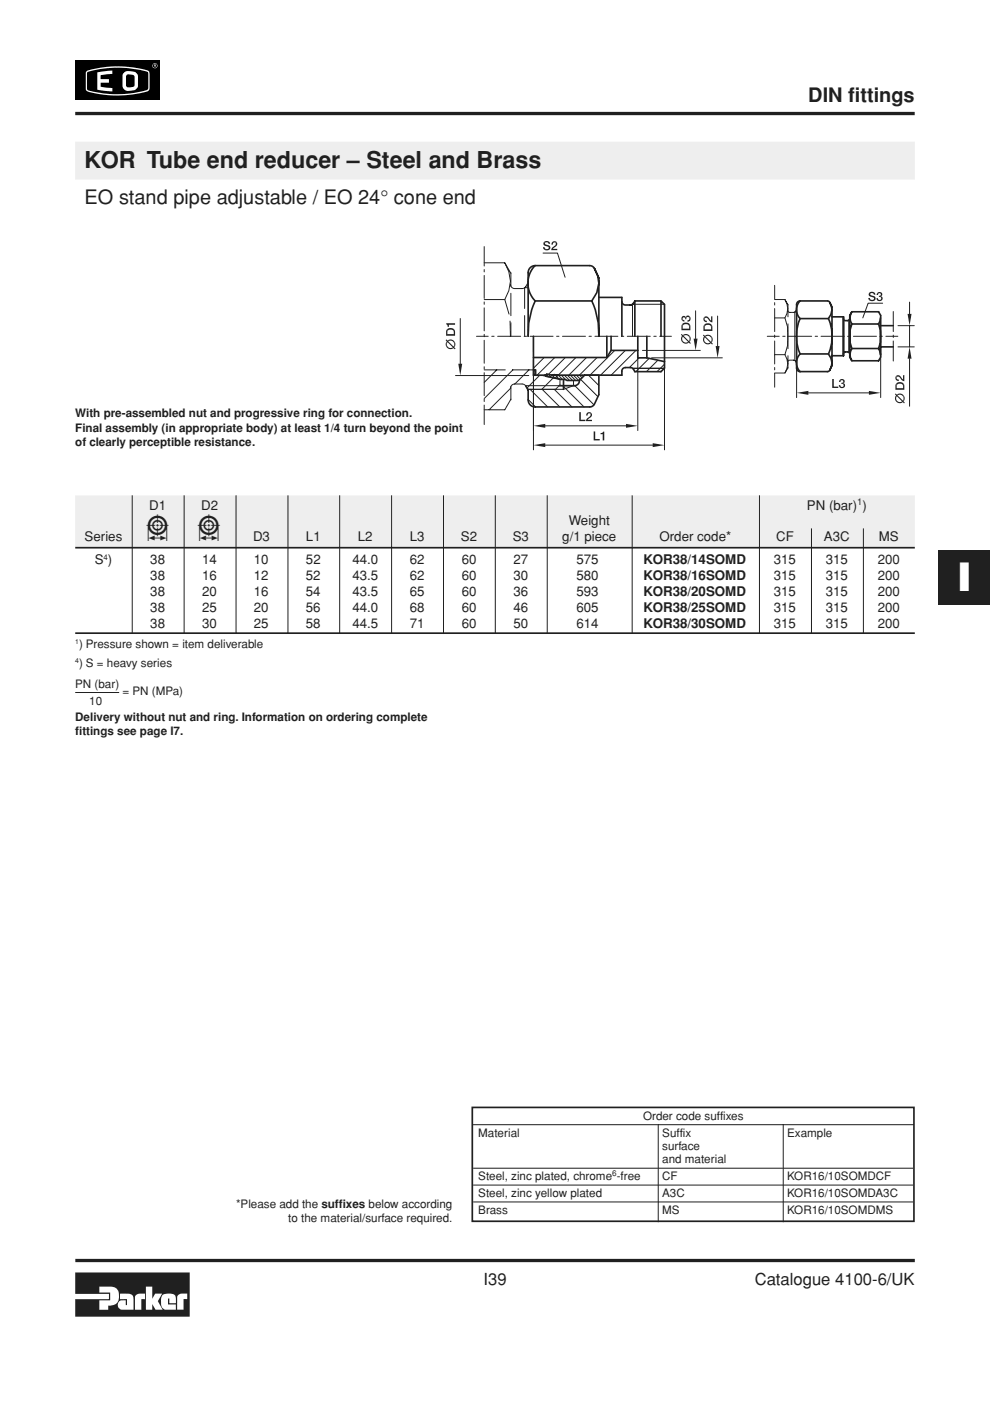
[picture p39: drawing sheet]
<svg xmlns="http://www.w3.org/2000/svg" width="210mm" height="297mm" viewBox="0 0 210 297" stroke-linecap="round" stroke-linejoin="round" font-family="sans-serif">
<defs><g id="words">
<text font-size="8.5" fill="#fff" x="203.1" y="125.2">I</text>
<g font-size="7.1" fill="#231f20">
<text x="31" y="114.8">5</text>
<text x="41.9" y="114.8">5</text>
</g>
<text font-size="4.9" fill="#231f20" x="17.9" y="35.6">KOR Tube end reducer – Steel and Brass</text>
<g font-size="4.2" fill="#231f20">
<text x="171.4" y="21.6">DIN fittings</text>
<text x="17.9" y="43.3">EO stand pipe adjustable / EO 24° cone end</text>
</g>
<g font-size="3.5" fill="#231f20">
<text x="102.5" y="272.4">I39</text>
<text x="160" y="272.4">Catalogue 4100-6/UK</text>
</g>
<g font-size="2.8" fill="#231f20">
<text x="31.6" y="108">D1</text>
<text x="42.6" y="108">D2</text>
<text x="120.6" y="111.4">Weight</text>
<text x="171.1" y="108">PN (bar) )</text>
<text x="17.9" y="114.8">Series</text>
<text x="20.1" y="119.6">S )</text>
<text x="31.9" y="119.6">38</text>
<text x="42.9" y="119.6">14</text>
<text x="53.6" y="114.8">D3</text>
<text x="53.8" y="119.6">10</text>
<text x="64.9" y="119.6">52</text>
<text x="64.9" y="114.8">L1</text>
<text x="74.7" y="119.6">44.0</text>
<text x="75.9" y="114.8">L2</text>
<text x="86.9" y="114.8">L3</text>
<text x="86.9" y="119.6">62</text>
<text x="97.7" y="114.8">S2</text>
<text x="97.9" y="119.6">60</text>
<text x="108.7" y="114.8">S3</text>
<text x="108.9" y="119.6">27</text>
<text x="119.2" y="114.8">g/1 piece</text>
<text x="122.2" y="119.6">575</text>
<text x="136.4" y="119.6">KOR38/14SOMD</text>
<text x="139.8" y="114.8">Order code*</text>
<text x="164.1" y="119.6">315</text>
<text x="164.6" y="114.8">CF</text>
<text x="174.7" y="114.8">A3C</text>
<text x="175.1" y="119.6">315</text>
<text x="186.1" y="119.6">200</text>
<text x="186.3" y="114.8">MS</text>
<text x="31.9" y="123">38</text>
<text x="42.9" y="123">16</text>
<text x="53.8" y="123">12</text>
<text x="64.9" y="123">52</text>
<text x="74.7" y="123">43.5</text>
<text x="86.9" y="123">62</text>
<text x="97.9" y="123">60</text>
<text x="108.9" y="123">30</text>
<text x="122.2" y="123">580</text>
<text x="136.4" y="123">KOR38/16SOMD</text>
<text x="164.1" y="123">315</text>
<text x="175.1" y="123">315</text>
<text x="186.1" y="123">200</text>
<text x="31.9" y="126.3">38</text>
<text x="31.9" y="129.7">38</text>
<text x="42.9" y="126.3">20</text>
<text x="42.9" y="129.7">25</text>
<text x="53.8" y="126.3">16</text>
<text x="53.8" y="129.7">20</text>
<text x="64.9" y="126.3">54</text>
<text x="64.9" y="129.7">56</text>
<text x="74.7" y="126.3">43.5</text>
<text x="74.7" y="129.7">44.0</text>
<text x="86.9" y="126.3">65</text>
<text x="86.9" y="129.7">68</text>
<text x="97.9" y="126.3">60</text>
<text x="97.9" y="129.7">60</text>
<text x="108.9" y="126.3">36</text>
<text x="108.9" y="129.7">46</text>
<text x="122.2" y="126.3">593</text>
<text x="122.2" y="129.7">605</text>
<text x="136.4" y="126.3">KOR38/20SOMD</text>
<text x="136.4" y="129.7">KOR38/25SOMD</text>
<text x="164.1" y="126.3">315</text>
<text x="164.1" y="129.7">315</text>
<text x="175.1" y="126.3">315</text>
<text x="175.1" y="129.7">315</text>
<text x="186.1" y="126.3">200</text>
<text x="186.1" y="129.7">200</text>
<text x="31.9" y="133.1">38</text>
<text x="42.9" y="133.1">30</text>
<text x="53.8" y="133.1">25</text>
<text x="64.9" y="133.1">58</text>
<text x="74.7" y="133.1">44.5</text>
<text x="86.9" y="133.1">71</text>
<text x="97.9" y="133.1">60</text>
<text x="108.9" y="133.1">50</text>
<text x="122.2" y="133.1">614</text>
<text x="136.4" y="133.1">KOR38/30SOMD</text>
<text x="164.1" y="133.1">315</text>
<text x="175.1" y="133.1">315</text>
<text x="186.1" y="133.1">200</text>
</g>
<g font-size="2.5" fill="#231f20">
<text x="15.9" y="88.5">With pre-assembled nut and progressive ring for connection.</text>
<text x="15.9" y="91.5">Final assembly (in appropriate body) at least 1/4 turn beyond the point</text>
<text x="15.9" y="94.5">of clearly perceptible resistance.</text>
<text x="16.8" y="137.4">) Pressure shown = item deliverable</text>
<text x="16.8" y="141.4">) S = heavy series</text>
<text x="15.9" y="145.9">PN (bar)</text>
<text x="18.9" y="149.4">10</text>
<text x="26" y="147.4">= PN (MPa)</text>
<text x="15.9" y="152.9">Delivery without nut and ring. Information on ordering complete</text>
<text x="15.9" y="155.9">fittings see page I7.</text>
<text x="136.3" y="237.5">Order code suffixes</text>
<text x="101.4" y="241">Material</text>
<text x="140.4" y="243.9">surface</text>
<text x="140.4" y="241">Suffix</text>
<text x="166.9" y="241">Example</text>
<text x="101.4" y="250.3">Steel, zinc plated, chrome -free</text>
<text x="140.4" y="246.7">and material</text>
<text x="140.4" y="250.3">CF</text>
<text x="166.9" y="250.3">KOR16/10SOMDCF</text>
<text x="50" y="256.1">*Please add the suffixes below according</text>
<text x="101.4" y="253.8">Steel, zinc yellow plated</text>
<text x="101.4" y="257.4">Brass</text>
<text x="140.4" y="253.8">A3C</text>
<text x="140.4" y="257.4">MS</text>
<text x="166.9" y="253.8">KOR16/10SOMDA3C</text>
<text x="166.9" y="257.4">KOR16/10SOMDMS</text>
<text x="61.1" y="259.1">to the material/surface required.</text>
</g>
<text font-size="2" fill="#231f20" x="181.7" y="107.1">1</text>
<g font-size="1.7" fill="#231f20">
<text x="22" y="118.6">4</text>
<text x="129.8" y="249.4">6</text>
</g>
<g font-size="1.4" fill="#231f20">
<text x="15.9" y="136.6">1</text>
<text x="15.9" y="140.6">4</text>
</g>
</g></defs>
<path d="M208.9 11.1h1.1M208.9 285.9h1.1" fill="none" stroke="#000" stroke-width=".21"/>
<g fill="#fff">
<path d="M206 9.6h3.9v3h-3.9z"/>
<path d="M206 284.5h3.9v3h-3.9z"/>
<path d="M204.2 288.5h5.7v7h-5.7z"/>
<path d="M204.2 1.6h5.7v7h-5.7z"/>
</g>
<path d="M16 12.9h18v8.3h-18z" fill="#000"/>
<circle cx="32.9" cy="13.9" r=".54" fill="#fff"/>
<circle cx="32.9" cy="13.9" r=".46" fill="#000"/>
<path d="M32.6 13.7l.5 .1v.4l-.4-.2-.1 .2z" fill="#fff"/>
<path d="M32.7 13.8l.3 .1h-.3z" fill="#000"/>
<path d="M18.4 15.1a21.9 21.9 0 0 1 13.1 0l.2 .7-.1 3.3a6.5 6.5 0 0 1-3.5 .9 20.9 20.9 0 0 1-9.8-.8l-.1-.3v-3.5z" fill="#fff"/>
<path d="M18.5 15.3a22 22 0 0 1 12.8 0l.1 .3v3.3a19.8 19.8 0 0 1-9 .9h-.6a7.4 7.4 0 0 1-3.3-.9z" fill="#000"/>
<g fill="#fff">
<path d="M20.6 15.3l3.2-.3v.7l-2.5 .3v.8h1.8v.7h-1.8v.9l2.5 .3v.7l-3.2-.4z"/>
<path d="M26.2 15.5a2.43 2.43 0 0 1 2.9 .2l.2 .5-.2 2.4a2.34 2.34 0 0 1-2.9 .2l-.2-.5v-2.3z"/>
</g>
<path d="M26.8 15.9l.5-.1a1 1 0 0 1 1.2 .5v1.7a1.21 1.21 0 0 1-1.6 .4l-.2-.3z" fill="#000"/>
<path d="M15.9 269.8h24.3v9.4h-24.3v-3.8h7.2v-1.1h-7.2z" fill="#231f20"/>
<g fill="#fff">
<path d="M21.1 272.8h1.9a1.8 1.8 0 0 1 2.2 2.1 1.85 1.85 0 0 1-2.3 1.9v.9h-1.8v-2h2.3v-1.7h-2.3z"/>
<path d="M30.9 272.8h1.4v2.6l.6-1.1h1.5l-.9 1.6 1 1.8h-1.5l-.7-1.2v1.2h-1.4z"/>
<path d="M34.4 274.6a2.29 2.29 0 0 1 2.8 .2l.1 1.5h-1.4v-1h-.3v1.3h1.7v1.1l-2.5-.1a2.51 2.51 0 0 1-.4-3z"/>
<path d="M28.7 274.7l.9-.4h1.1v1.1h-.7v2.3h-1.4v-2.7z"/>
<path d="M25.4 274.3a3.5 3.5 0 0 1 2.8 .5l.1 2.9h-2.6a1.07 1.07 0 0 1-.7-1.4 1.07 1.07 0 0 1 1.5-.6h.2v1h.2v-1.3h-1.5z"/>
<path d="M37.7 274.7l.8-.4h1.2v1.1h-.8v2.3h-1.3v-2.7z"/>
</g>
<path d="M198.9 116.7h11v11.6h-11z" fill="#231f20"/>
<path d="M15.9 24.1h178M16 267.3h178" fill="none" stroke="#231f20" stroke-width=".7" stroke-linecap="butt"/>
<path d="M136.2 74.3h12.3M147.5 65.9v5.9" fill="none" stroke="#231f20" stroke-width=".21"/>
<g fill="#231f20">
<path d="M147.1 71.8h.8l-.4 2.5z"/>
<path d="M146.2 71.2l.2 .6-.2 .7z" fill-rule="evenodd"/>
<path d="M144.9 71l.6-.2 .5 .2 .2 .2v.6l-.3-.6-.5-.1-.5 .1z" fill-rule="evenodd"/>
<path d="M144.6 71.8l.1 .2a.78 .78 0 0 0 1.2 .5v.2l-.2 .1a1.04 1.04 0 0 1-1.1-.3z" fill-rule="evenodd"/>
<path d="M144.6 71.2v1.3l-.2-.6z" fill-rule="evenodd"/>
<path d="M144.5 70.8l.3 .3 .1-.1v.2l1.1 1.1 .2-1.1v1.3l.3 .2-.2 .2-.2-.3-.2 .1v-.2l-1.1-1.1-.2 1.1v-1.3l-.2-.2z" fill-rule="evenodd"/>
<path d="M144.8 68.6l.5-.2 .7 .1 .1 .1v1.1v-.4a.68 .68 0 0 0-.7-.6 .68 .68 0 0 0-.7 .7z" fill-rule="evenodd"/>
<path d="M144.7 68.6v1.1h1.4v-1.1l.3 .5v.9h-1.9v-.9z" fill-rule="evenodd"/>
<path d="M146.2 67l.2 .4a.62 .62 0 0 1-.6 .8v-.3l.3-.2z" fill-rule="evenodd"/>
<path d="M145.5 67l.3-.1 .4 .1v.6a.33 .33 0 0 0-.4-.4 .33 .33 0 0 0-.3 .4z" fill-rule="evenodd"/>
<path d="M145.3 67.1l.1 .1 .1-.2v.7h-.2z" fill-rule="evenodd"/>
<path d="M144.7 67.6l.4 .3v.3l-.4-.1z" fill-rule="evenodd"/>
<path d="M144.7 67.1h.6v.5a.28 .28 0 0 0-.3-.3 .28 .28 0 0 0-.3 .3v.4a.67 .67 0 0 1 0-.9z" fill-rule="evenodd"/>
</g>
<path d="M138.1 75.9h15.1M152.1 67v6.4" fill="none" stroke="#231f20" stroke-width=".21"/>
<g fill="#231f20">
<path d="M151.7 73.4h.9l-.5 2.5z"/>
<path d="M150.9 71.3l.2 .6-.2 .7z" fill-rule="evenodd"/>
<path d="M149.6 71.1a1.01 1.01 0 0 1 1.3 .2v.7l-.1-.2a.78 .78 0 0 0-1.2-.4z" fill-rule="evenodd"/>
<path d="M149.3 72a.78 .78 0 0 0 1.2 .6l.1 .3a1 1 0 0 1-1.3-.3z" fill-rule="evenodd"/>
<path d="M149.3 71.4v1.2l-.2-.5z" fill-rule="evenodd"/>
<path d="M149.2 71l.2 .2 .2-.1v.3l1.1 1.1 .2-1.2v1.3l.2 .3-.1 .2-.3-.3-.1 .1-.1-.3-1-1.1-.2 1.1v-1.2l-.3-.3z" fill-rule="evenodd"/>
<path d="M149.4 68.8l.5-.3 .7 .1 .2 .2v1v-.4a.53 .53 0 0 0-.6-.5h-.3a.52 .52 0 0 0-.5 .6z" fill-rule="evenodd"/>
<path d="M149.3 68.8l.1 1h1.4v-1l.2 .4v1h-1.9l.1-1z" fill-rule="evenodd"/>
<path d="M149.4 67.2a1.03 1.03 0 0 1 1.3 .7l.1 .1v-.9h.2v1.2l-.4-.1-.5-.6a.38 .38 0 0 0-.4-.2 .38 .38 0 0 0-.3 .3z" fill-rule="evenodd"/>
<path d="M149.3 67.2l.1 .6 .5 .2v.3a.65 .65 0 0 1-.7-.4 .65 .65 0 0 1 .1-.7z" fill-rule="evenodd"/>
</g>
<path d="M113.1 71.3v8.2M128.7 71.3v4.5M129.6 71.3v3M135.2 74.3v1.6M137.1 71.3v4.6" fill="none" stroke="#231f20" stroke-width=".35"/>
<path d="M96.6 79.6h15.5M97.6 67.5v9.6M113.1 71.3v3.4M113.1 76.2v3.4" fill="none" stroke="#231f20" stroke-width=".21"/>
<g fill="#231f20">
<path d="M97.2 77.1h.8l-.4 2.5z"/>
<path d="M96.3 72.4l.2 .5-.2 .7z" fill-rule="evenodd"/>
<path d="M95 72.1l.5-.1 .5 .1 .3 .3v.6v-.2a.78 .78 0 0 0-1.3-.4z" fill-rule="evenodd"/>
<path d="M94.7 73a.78 .78 0 0 0 .5 .7 .78 .78 0 0 0 .8-.1v.3l-.2 .1-.8-.1-.3-.3z" fill-rule="evenodd"/>
<path d="M94.7 72.4v1.2l-.2-.6z" fill-rule="evenodd"/>
<path d="M94.6 72l.3 .2 .1-.1v.3l1.2 1.1 .1-1.1v1.2l.3 .3-.2 .2-.2-.3-.2 .1v-.3l-1.1-1.1-.2 1.1v-1.2l-.2-.3z" fill-rule="evenodd"/>
<path d="M94.8 69.8l.5-.2h.7l.2 .2v1v-.3a.68 .68 0 0 0-.7-.6 .68 .68 0 0 0-.6 .6z" fill-rule="evenodd"/>
<path d="M94.8 69.8l.1 1h1.3v-1l.3 .5v.9h-1.9v-1z" fill-rule="evenodd"/>
<path d="M94.6 68.5h1.9v.4h-1.3v.4h-.3z" fill-rule="evenodd"/>
</g>
<g fill="none" stroke="#231f20" stroke-width=".21">
<path d="M102.7 52.3v4.1M102.7 57.2v.4M102.7 58.4v4.9M102.7 64v.5M102.7 65.3v4.8M102.7 70.9v.5M102.7 72.1v4.9M102.7 77.8v.5M102.7 79v4.9M113.1 79.4v16M140.9 72.3v23.1M102.7 84.6v.5"/>
<path d="M102.7 85.9v4.1M115.6 94.4h22.8"/>
</g>
<g fill="#231f20">
<path d="M113.1 94.4l2.5-.4v.8z"/>
<path d="M138.4 94l2.5 .4-2.5 .4z"/>
<path d="M125.9 91.5h.3v1.6h1v.3h-1.3z" fill-rule="evenodd"/>
<path d="M127.3 91.8l.8-.3v1.9h-.3v-1.3h-.5z" fill-rule="evenodd"/>
</g>
<path d="M102.7 78.4h4.4M105.3 78.4l-2.6 2.7M108.6 78.4h4.5M108.7 78.4l-6 6.1M112.2 78.4l-3.1 3a.91 .91 0 0 0-.9 .9M113.1 79.4v11.9M114.5 79.5l-2.8 2.8M135.2 75.3v16M108.3 84.6l-1.3 2.3h-4.3M108.3 82.3l-4.6 4.6M115.6 90.3h17.1M117.3 80.1l-2.4 2.4" fill="none" stroke="#231f20" stroke-width=".21"/>
<path d="M118.5 79.5h13.4M129.6 74.3h5.6" fill="none" stroke="#231f20" stroke-width=".35"/>
<g fill="#231f20">
<path d="M113.1 90.3l2.5-.4v.8z"/>
<path d="M132.7 89.9l2.5 .4-2.5 .4z"/>
<path d="M122.8 87.4h.3v1.6h1v.3h-1.3z" fill-rule="evenodd"/>
<path d="M124.9 87.6h.5l.1 .4-.9 1h.9v.3h-1.3l.2-.5 .6-.5a.36 .36 0 0 0 .2-.4 .36 .36 0 0 0-.3-.3z" fill-rule="evenodd"/>
<path d="M124.4 87.6l.5-.2 .5 .2-.6 .1-.2 .4h-.3z" fill-rule="evenodd"/>
</g>
<g fill="none" stroke="#231f20" stroke-width=".35">
<path d="M126.1 57a1.15 1.15 0 0 0-1.1-.7h-11.5a1.5 1.5 0 0 0-1.5 1.5v13.5a15.6 15.6 0 0 1 1.5-7.5h12M126.1 57a5.6 5.6 0 0 1-.6 6.8M126.1 57l.9 1.9v12.4a15.6 15.6 0 0 0-1.5-7.5M113.1 79.5h2.5l.2 .3M115.8 79.8l3.1 .6 .8 .1 .5 .2h2.6M117.2 79.5h-.2h.4M117.9 79.5h.2M118.5 79.5l-1-.1-.2 .2-1.4-.3-.1 .5M127 63.1h4.9M129.6 74.3l-.9 1.5h-15.6M132.6 77.9h1.1M134.6 63.8l-.7 .8-1.3 .1a.75 .75 0 0 1-.7-.8"/>
<path d="M134.6 63.8h5.5M134.6 63.8v7.5M135.2 75.9h1.9l3.8 .8M140.9 64.5l-.8-.7v7.5M140.9 78.1l-.8 .7h-5.5l-.3-.5M111.5 81.9l.5 .8M118.6 81.8h3.2a1.05 1.05 0 0 0 1-1.2l1.2-1.1h3v4.2l-.9 1.9a1.15 1.15 0 0 1-1.1 .7h-11.5a1.49 1.49 0 0 1-1.5-1.5v-2.3M119.5 80.5v2"/>
</g>
<g fill="none" stroke="#231f20" stroke-width=".21">
<path d="M102.7 55.7h4.3a6.9 6.9 0 0 1 0 7.8M107 55.7l1.3 2.3M108.3 57.8v2.9M115.1 53.7h3.1l1.6 5.1M101 71.3h2.5M102.7 63.5h4.3l.9 3.1M104.3 71.3h.5M105.5 71.3h4.9M108.1 68.1l.1 3.2M108.3 62.2v4.7M108.3 68.4v2.9M111.1 71.3h.5"/>
<path d="M111.2 61v4.4M111.2 66.9v4.4M111.3 61h.5M111.8 60.1l-.7 1-2 .1a.91 .91 0 0 1-.9-.9M112.4 71.3h4.9M113.1 79.6h1.9l3.7 .8v1.2l-.9 .9M115.8 79.6l.3 .2M116.3 79.4l.6 .6M117.1 79.6l.6 .6M117.7 79.5l.8 .9M118 71.3h.5M118.3 79.5l1 .9"/>
<path d="M119 79.5l1 1.1M119.3 71.3h4.8M119.6 79.5l1.2 1.2M120.3 79.5l1.1 1.2M120.9 79.5l1.2 1.2M121.6 79.5l1.1 1.2M122.2 79.5l4.6 4.6M122.9 79.5l.5 .6M123.5 79.5l.2 .3M124.8 79.5l2.2 2.2M124.9 71.3h.5M126.1 71.3h4.9"/>
<path d="M131.8 71.3h.5M133 71.3h4.9M138.6 71.3h.5M139.9 71.3h2.5M140.9 78.1h-6.8h6.8M140.9 64.5h-6.8v6.8M108.3 81.9v2.9M109.1 81.4h1.7l.7 .5M111.4 81.8h10.4M112 84.7l1.6 1.6M112.4 82.5l3.7 3.8M115 82.5l3.7 3.8"/>
<path d="M117.5 82.5l3.8 3.8M119.3 81.8l4.5 4.5M121.6 80.7v1.1l-2.1 .7h-7.5M121.9 81.8l4 4"/>
</g>
<g fill="#231f20">
<path d="M115.1 52.4h.4l.1 .3 .4 .1h-.7z" fill-rule="evenodd"/>
<path d="M115.3 51.4h.6a.3 .3 0 0 0-.3 .3 .3 .3 0 0 0 .4 .2 .57 .57 0 0 1 .7 .4 .57 .57 0 0 1-.4 .7l-.6 .1-.4-.3h.7a.32 .32 0 0 0 .3-.3 .32 .32 0 0 0-.4-.3 .56 .56 0 0 1-.6-.2 .56 .56 0 0 1 0-.6z" fill-rule="evenodd"/>
<path d="M115.4 51.3a.76 .76 0 0 1 1.2 .4h-.3l-.2-.3z" fill-rule="evenodd"/>
<path d="M117.5 51.4h.6v.4l-.9 1h.9v.2h-1.2l.2-.5 .5-.4a.38 .38 0 0 0 .3-.4 .38 .38 0 0 0-.4-.3z" fill-rule="evenodd"/>
<path d="M117.1 51.3a.66 .66 0 0 1 1 .1h-.7l-.2 .5h-.3z" fill-rule="evenodd"/>
</g>
<path d="M113.4 56.3a5.4 5.4 0 0 0 .1 7.5M113.1 78.4h.5v1.1M131.9 63.1v8.2M131.9 78.7v.8" fill="none" stroke="#231f20" stroke-width=".35"/>
<g fill="#231f20">
<path d="M113.1 78.4h.5l-.3 .6z"/>
<path d="M113.1 78.4l.2 .6-.2 .5z"/>
<path d="M113.3 79l.3 .5h-.5z"/>
<path d="M113.6 78.4v1.1l-.3-.5z"/>
</g>
<path d="M132.6 77.9a.75 .75 0 0 0-.7 .8M133.7 77.9l.6 .4M135.2 71.3v3M140.9 64.5v13.6" fill="none" stroke="#231f20" stroke-width=".35"/>
<g fill="none" stroke="#231f20" stroke-width=".21">
<path d="M113.1 75.8h.1M115.4 75.8l-2.3 2.3M117.6 75.8l-3.7 3.7M119.9 75.8l-4 4M122.1 75.8l-4.4 4.4M124.4 75.8l-3.8 3.7M126.6 75.8l-3.8 3.7M130.3 74.3l-5.2 5.2M131.9 79.5h-.1M132.6 74.3l-5.3 5.2M134.8 74.3l-5.2 5.2M135.5 75.9l-2.1 2"/>
<path d="M137.6 76l-2.8 2.8M139.5 76.4l-2.4 2.4M140.9 77.2l-1.6 1.6M190.4 69h3.5M190.4 73.5h3.5M192.8 64.1v2.5M192.8 69v4.5M192.8 76v10.1"/>
</g>
<g fill="#231f20">
<path d="M192.4 66.6h.9l-.5 2.4z"/>
<path d="M192.8 73.5l.5 2.5h-.9z"/>
<path d="M191.6 83.8l.2 .6-.2 .7z" fill-rule="evenodd"/>
<path d="M190.3 83.6l.5-.2 .4 .1 .4 .3v.7v-.2a.78 .78 0 0 0-1.3-.5z" fill-rule="evenodd"/>
<path d="M190 84.5l.3 .6 .4 .1 .5-.1 .1 .3-.6 .1-.5-.2-.2-.2z" fill-rule="evenodd"/>
<path d="M190 83.8v1.3l-.2-.6z" fill-rule="evenodd"/>
<path d="M189.9 83.4l.2 .3 .2-.1v.2l1.1 1.1 .2-1.1v1.3l.2 .3-.1 .1-.3-.2-.1 .1-.1-.3-1-1.1-.2 1.1v-1.3l-.3-.2z" fill-rule="evenodd"/>
<path d="M190.1 81.2l.4-.2 .8 .1 .2 .1v1.1v-.4a.68 .68 0 0 0-.7-.6 .68 .68 0 0 0-.7 .7z" fill-rule="evenodd"/>
<path d="M190.1 81.2v1.1h1.4v-1.1l.2 .5v.9h-1.9v-.9z" fill-rule="evenodd"/>
<path d="M190.1 79.6h.6l.8 .9v-1h.2v1.3l-.5-.2-.5-.6a.34 .34 0 0 0-.4-.1 .34 .34 0 0 0-.2 .3z" fill-rule="evenodd"/>
<path d="M190 79.7l.1-.1v.7l.5 .2v.3a.65 .65 0 0 1-.7-.3 .65 .65 0 0 1 .1-.8z" fill-rule="evenodd"/>
</g>
<g fill="none" stroke="#231f20" stroke-width=".21">
<path d="M164.2 60.5v2.9M164.2 64.2v.5M164.2 65.4v4.9M164.2 71v.5M164.2 72.3v4.9M164.2 77.9v.5M164.2 79.2v2.9M166.4 67.4l.6 1.9v2M167.1 64.6v2.6M167.1 68.7v2.6M168.5 66.2v5.1M168.9 72.3v12"/>
<path d="M180 67.9v3.4M186.7 72.3v12M189.4 66.1v4.2M189.4 71v.5M189.4 72.3v4.2M171.4 83.3h12.8"/>
</g>
<path d="M168.9 64.6v6.7a7.9 7.9 0 0 1 .7-3.8M169.6 75h6M169.6 78.8h5.8M176.4 65.1v6.2a7.9 7.9 0 0 0-.8-3.8M178.8 67.2v4.1v-4.1M180.2 66.9v4.4M180.6 68.7l-.4 1.3v1.3M186.3 68.7l.3 1.3 .1 1.3M186.7 66.9v4.4" fill="none" stroke="#231f20" stroke-width=".35"/>
<g fill="#231f20">
<path d="M184.2 82.9l2.5 .4-2.5 .4z"/>
<path d="M168.9 83.3l2.5-.4v.8z"/>
<path d="M176.4 80.4h.4v1.6h.9v.3h-1.3z" fill-rule="evenodd"/>
<path d="M177.9 81.6h.3l.2 .4 .6 .1a.76 .76 0 0 1-1 0z" fill-rule="evenodd"/>
<path d="M178.4 81.4h.7l.1 .3-.1 .4-.6-.1a.33 .33 0 0 0 .4-.3 .33 .33 0 0 0-.5-.3z" fill-rule="evenodd"/>
<path d="M178.4 81.2h.6l-.2 .1 .3 .1h-.7z" fill-rule="evenodd"/>
<path d="M178 80.6h.5l-.2 .1-.1 .3h-.3z" fill-rule="evenodd"/>
<path d="M178.1 80.5l.4-.1a.5 .5 0 0 1 .5 .2 .5 .5 0 0 1 0 .6h-.6a.28 .28 0 0 0 .4-.3 .28 .28 0 0 0-.3-.3z" fill-rule="evenodd"/>
</g>
<g fill="none" stroke="#231f20" stroke-width=".21">
<path d="M162.7 71.3h2.5M164.2 75.2h2.2M164.2 79.1h2.2M164.2 63.5h2.2M166 71.3h.5M166.4 75.2a3.4 3.4 0 0 1 0 3.9l.7-1.1M167 76.8l.3-.4h1l.3 .1 .2 .4M167 71.3v2l-.6 1.9M167.1 64.6l-.7-1.1a3.5 3.5 0 0 1 0 3.9h-2.2M167.1 71.3v2.6M167.1 75.4v2.6M167.2 71.3h4.9"/>
<path d="M168.5 71.3v5.1M168.5 76.5h.3M168.5 66.1h.3M168.8 65.7l-.2 .4-.3 .1h-.9l-.4-.4M172.8 71.3h.5M174.1 71.3h4.9M179.7 71.3h.5M180 71.3v3.4h.2M180 67.9h.2M181 71.3h4.8M186.6 71.3h.5M187.1 64.3h-3l-1.2 3.1"/>
<path d="M187.8 71.3h2.6"/>
</g>
<g fill="none" stroke="#231f20" stroke-width=".35">
<path d="M168.9 64.6a.75 .75 0 0 1 .7-.8h5.8l.5 .2a2.86 2.86 0 0 1-.3 3.5h-6M169.6 75a7.8 7.8 0 0 1-.7-3.7v6.7a.75 .75 0 0 0 .7 .8M175.9 78.5l-.5 .3M175.9 64.1l.5 1M176.4 71.3v6.2l-.5 1a2.75 2.75 0 0 0-.3-3.5 7.9 7.9 0 0 0 .8-3.7zM176.4 75.4h2.4M176.4 67.2h2.4M178.8 75.4v-4.1v4.1M178.8 67.6l.1 .3 .3 .1h.6l.4-.4M180.2 71.3v4.4l.4 .8a2.3 2.3 0 0 1 0-2.6M180.2 75l-.4-.4h-.6l-.3 .1-.1 .3M180.2 66.9l.4-.8a2.3 2.3 0 0 0 0 2.6h5.7l.4-1.3"/>
<path d="M180.2 71.3v1.3l.4 1.3M180.6 73.9h5.7M180.6 66.1h5.7l.4 .8M186.3 73.9l.4 1.3M186.7 71.3l-.1 1.3-.3 1.3M186.7 71.3v4.4l-.4 .8h-5.7M186.7 73.5h2.7M186.7 69h2.7"/>
</g>
<g fill="#231f20">
<path d="M184.1 63.2h.3l.1 .3 .4 .1h-.7z" fill-rule="evenodd"/>
<path d="M184.3 62.1h.6a.3 .3 0 0 0-.4 .4 .3 .3 0 0 0 .5 .2 .63 .63 0 0 1 .6 .8 .63 .63 0 0 1-1 .3l-.4-.2h.7a.32 .32 0 0 0 .4-.4 .32 .32 0 0 0-.4-.2 .56 .56 0 0 1-.6-.2 .56 .56 0 0 1 0-.7z" fill-rule="evenodd"/>
<path d="M184.3 62.1a.83 .83 0 0 1 1.2 .1l.1 .3h-.3l-.3-.3z" fill-rule="evenodd"/>
<path d="M185.8 63.2h.3l.2 .3 .7 .1-.1 .1a.68 .68 0 0 1-1.1-.3z" fill-rule="evenodd"/>
<path d="M186.4 62.9h.6l.1 .3-.1 .4h-.5a.33 .33 0 0 0 .3-.4 .33 .33 0 0 0-.4-.3z" fill-rule="evenodd"/>
<path d="M186.3 62.7h.6l-.1 .1 .2 .1h-.7z" fill-rule="evenodd"/>
<path d="M186 62.1l.5 .1-.3 .1v.2h-.3z" fill-rule="evenodd"/>
<path d="M186 62.1l.5-.2 .5 .2-.1 .6h-.5a.28 .28 0 0 0 .4-.2 .28 .28 0 0 0-.3-.3z" fill-rule="evenodd"/>
</g>
<path d="M169.6 63.8a2.69 2.69 0 0 0 0 3.7M169.6 75a2.69 2.69 0 0 0 0 3.8" fill="none" stroke="#231f20" stroke-width=".35"/>
<path d="M15.9 110.6h178.1" fill="none" stroke="#eeeeef" stroke-width="11.1" stroke-linecap="butt"/>
<path d="M15.9 116.1h178.1M15.9 134.2h178.1M100.1 234.8h93.7v24.1h-93.7z" fill="none" stroke="#231f20" stroke-width=".36"/>
<g fill="none" stroke="#231f20" stroke-width=".21">
<path d="M28 105v29.4M39 105v29.4M50 105v29.4M61.1 105v29.4M72 105v29.4M83 105v29.4M94 105v29.4M105 105v29.4M116 105v29.4M134 105v29.4M161 105v29.4M172.1 112v22.4"/>
<path d="M183.1 112v22.4M15.9 146.8h9.4M100.3 238.5h93.3M139.6 238.3v20.8M166.1 238.3v20.8M100.3 247.7h93.3M100.3 251.3h93.3M100.3 254.8h93.3"/>
</g>
<path d="M15.9 34.1h178.1" fill="none" stroke="#eeeeef" stroke-width="8" stroke-linecap="butt"/>
<use href="#words"/>
</svg>
